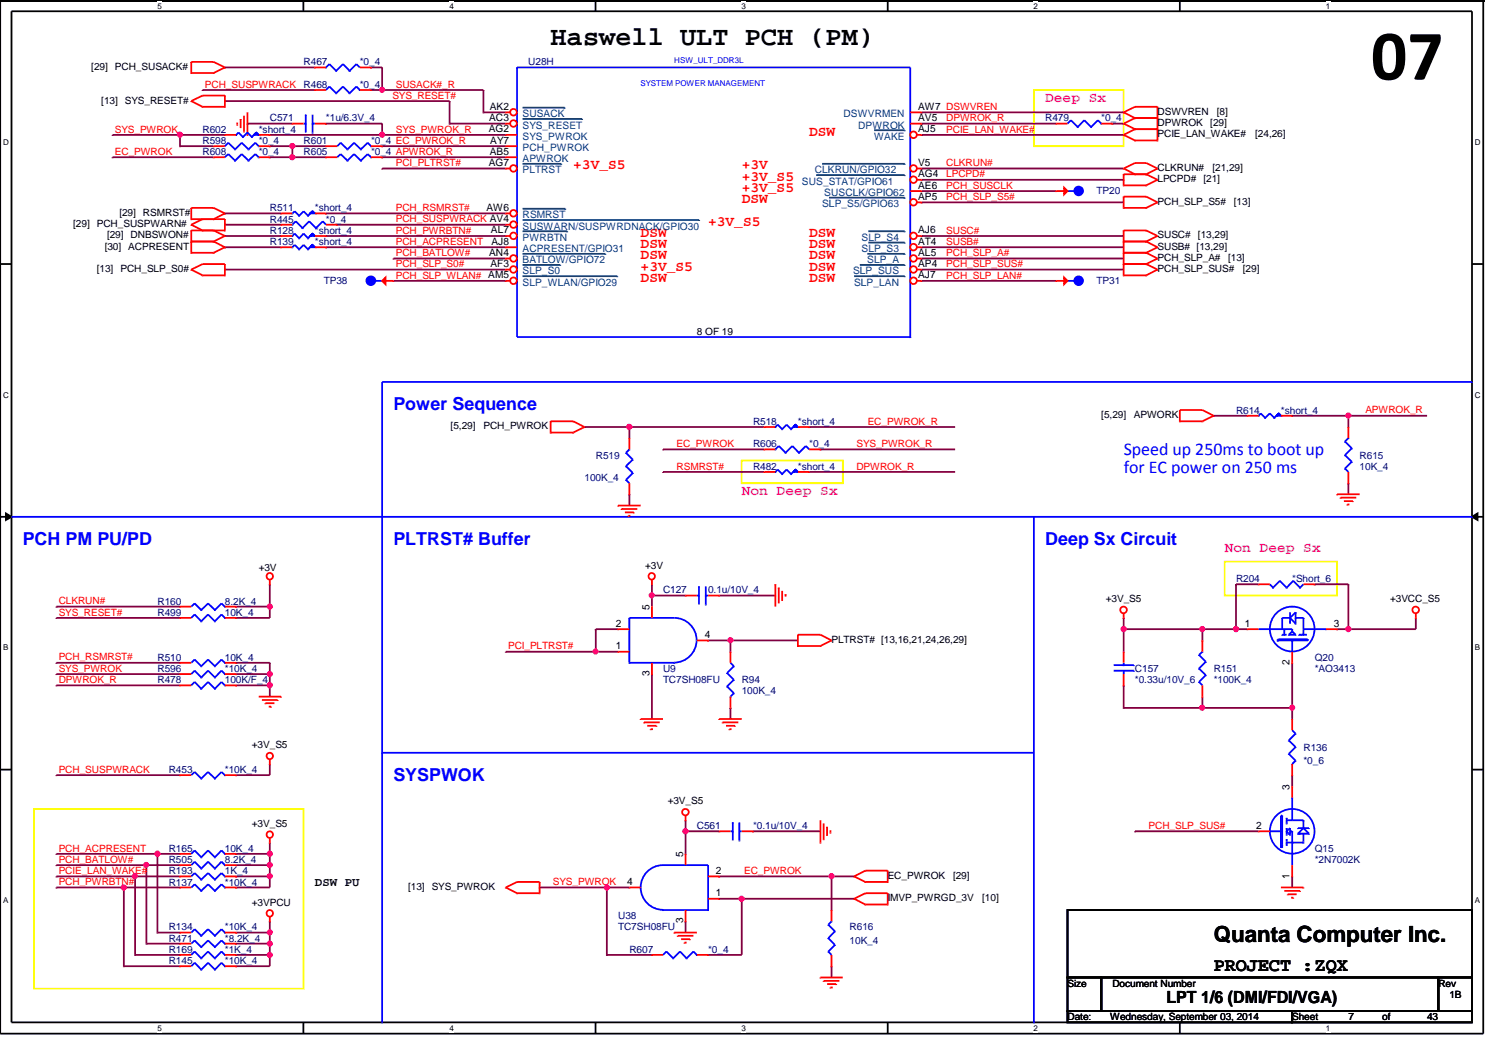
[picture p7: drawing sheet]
<svg xmlns="http://www.w3.org/2000/svg" width="297mm" height="210mm" viewBox="0 0 297 210" stroke-linecap="round" stroke-linejoin="round" font-family="sans-serif">
<defs><g id="words">
<text font-size="14.3" x="272.8" y="15.8">07</text>
<text font-size="5.3" x="109.6" y="9">Haswell ULT PCH (PM)</text>
<text font-size="4.4" x="241.5" y="187.4">Quanta Computer Inc.</text>
<text font-size="3.8" x="241.5" y="193.2">PROJECT :ZQX</text>
<g font-size="3.6" fill="#00f">
<text x="78.3" y="81.5">Power Sequence</text>
<text x="223.6" y="90.6">Speed up 250ms to boot up</text>
<text x="223.6" y="94.1">for EC power on 250 ms</text>
<text x="4.5" y="108.4">PCH PM PU/PD</text>
<text x="78.3" y="108.4">PLTRST# Buffer</text>
<text x="207.9" y="108.4">Deep Sx Circuit</text>
<text x="78.3" y="155.3">SYSPWOK</text>
</g>
<text font-size="3.3" x="232.1" y="199.6">LPT 1/6 (DMI/FDI/VGA)</text>
<g font-size="2.9" fill="#f0f">
<text x="207.9" y="20.3">Deep Sx</text>
<text x="147.6" y="98.6">Non Deep Sx</text>
<text x="243.7" y="109.7">Non Deep Sx</text>
</g>
<g font-size="2.9" fill="#f00">
<text x="161" y="27">DSW</text>
<text x="114" y="33.7">+3V_S5</text>
<text x="147.6" y="33.7">+3V</text>
<text x="147.6" y="35.9">+3V_S5</text>
<text x="147.6" y="38.2">+3V_S5</text>
<text x="147.6" y="40.4">DSW</text>
<text x="127.5" y="47.1">DSW</text>
<text x="140.9" y="44.9">+3V_S5</text>
<text x="161" y="47.1">DSW</text>
<text x="127.5" y="51.6">DSW</text>
<text x="127.5" y="49.4">DSW</text>
<text x="127.5" y="53.8">+3V_S5</text>
<text x="161" y="49.4">DSW</text>
<text x="161" y="51.6">DSW</text>
<text x="161" y="53.8">DSW</text>
<text x="127.5" y="56">DSW</text>
<text x="161" y="56">DSW</text>
</g>
<text font-size="2.5" x="62.7" y="176.4">DSW PU</text>
<g font-size="2">
<text x="18.2" y="13.9">[29] PCH_SUSACK#</text>
<text x="20.1" y="20.6">[13] SYS_RESET#</text>
<text x="97.4" y="21.8">AK2</text>
<text x="182.7" y="21.8">AW7 DSWVREN</text>
<text x="230.3" y="22.9">DSWVREN</text>
<text x="242.1" y="22.9">[8]</text>
<text x="97.2" y="26.3">AG2</text>
<text x="97.3" y="24.1">AC3</text>
<text x="97.5" y="28.6">AY7</text>
<text x="182.7" y="26.3">AJ5</text>
<text x="182.7" y="24.1">AV5</text>
<text x="230.3" y="27.3">PCIE_LAN_WAKE#</text>
<text x="230.3" y="25.1">DPWROK</text>
<text x="240.8" y="25.1">[29]</text>
<text x="249.7" y="27.3">[24,26]</text>
<text x="97.2" y="33">AG7</text>
<text x="97.4" y="30.8">AB5</text>
<text x="182.7" y="33">V5</text>
<text x="182.7" y="35.3">AG4</text>
<text x="230.3" y="34">CLKRUN#</text>
<text x="241.2" y="34">[21,29]</text>
<text x="96.8" y="42">AW6</text>
<text x="182.7" y="39.8">AP5</text>
<text x="182.7" y="37.5">AE6</text>
<text x="230.3" y="40.7">PCH_SLP_S5#</text>
<text x="230.3" y="36.2">LPCPD#</text>
<text x="239.4" y="36.2">[21]</text>
<text x="245.5" y="40.7">[13]</text>
<text x="14.6" y="45.2">[29] PCH_SUSPWARN#</text>
<text x="21.3" y="47.4">[29] DNBSWON#</text>
<text x="23.7" y="43">[29] RSMRST#</text>
<text x="97.7" y="46.4">AL7</text>
<text x="182.7" y="46.4">AJ6</text>
<text x="230.3" y="47.4">SUSC#</text>
<text x="238.3" y="47.4">[13,29]</text>
<text x="20.8" y="49.7">[30] ACPRESENT</text>
<text x="97.3" y="50.9">AN4</text>
<text x="97.6" y="53.1">AF3</text>
<text x="97.8" y="48.7">AJ8</text>
<text x="182.7" y="50.9">AL5</text>
<text x="182.7" y="53.1">AP4</text>
<text x="182.7" y="48.7">AT4</text>
<text x="230.3" y="49.7">SUSB# [13,29]</text>
<text x="230.3" y="51.9">PCH_SLP_A#</text>
<text x="244.3" y="51.9">[13]</text>
<text x="19.3" y="54.1">[13] PCH_SLP_S0#</text>
<text x="182.7" y="55.4">AJ7</text>
<text x="230.3" y="54.1">PCH_SLP_SUS#</text>
<text x="247.3" y="54.1">[29]</text>
<text x="138.6" y="66.6">8 OF 19</text>
<text x="219.1" y="83.2">[5,29]</text>
<text x="225.6" y="83.2">APWORK</text>
<text x="89.7" y="85.4">[5,29]</text>
<text x="96.2" y="85.4">PCH_PWROK</text>
<text x="51.5" y="113.6">+3V</text>
<text x="128.4" y="113.2">+3V</text>
<text x="220" y="119.8">+3V_S5</text>
<text x="276.6" y="119.8">+3VCC_S5</text>
<text x="122.5" y="124.7">2</text>
<text x="129.2" y="121.4" transform="rotate(-90 129.2 121.4)">5</text>
<text x="247.7" y="124.7">1</text>
<text x="265.4" y="124.7">3</text>
<text x="122.5" y="129.2">1</text>
<text x="140.2" y="126.9">4</text>
<text x="165.4" y="127.9">PLTRST# [13,16,21,24,26,29]</text>
<text x="129.2" y="134.5" transform="rotate(-90 129.2 134.5)">3</text>
<text x="256.6" y="132.3" transform="rotate(-90 256.6 132.3)">2</text>
<text x="50.1" y="148.9">+3V_S5</text>
<text x="132.8" y="160.1">+3V_S5</text>
<text x="256.6" y="157.1" transform="rotate(-90 256.6 157.1)">3</text>
<text x="50.1" y="164.5">+3V_S5</text>
<text x="249.9" y="164.9">2</text>
<text x="135.9" y="170.6" transform="rotate(-90 135.9 170.6)">5</text>
<text x="142.4" y="173.9">2</text>
<text x="81.2" y="177.1">[13] SYS_PWROK</text>
<text x="124.8" y="176.1">4</text>
<text x="142.4" y="178.3">1</text>
<text x="176.6" y="174.8">EC_PWROK</text>
<text x="176.6" y="179.3">IMVP_PWRGD_3V</text>
<text x="189.6" y="174.8">[29]</text>
<text x="195.4" y="179.3">[10]</text>
<text x="256.6" y="174.8" transform="rotate(-90 256.6 174.8)">1</text>
<text x="50.1" y="180.2">+3VPCU</text>
<text x="135.9" y="183.7" transform="rotate(-90 135.9 183.7)">3</text>
<text x="212.4" y="196.3">Size</text>
<text x="221.3" y="196.3">Document Number</text>
<text x="286.2" y="196.3">Rev</text>
<text x="212.4" y="203">Date:</text>
<text x="220.9" y="203">Wednesday, September 03, 2014</text>
<text x="257.1" y="203">Sheet</text>
<text x="268.3" y="203">7</text>
<text x="275" y="203">of</text>
<text x="283.9" y="203">43</text>
<text x="288.4" y="198.5">1B</text>
</g>
<g font-size="2" fill="#f00">
<text x="40.8" y="17.4">PCH_SUSPWRACK</text>
<text x="78.7" y="17.4">SUSACK#_R</text>
<text x="78.1" y="19.6">SYS_RESET#</text>
<text x="22.9" y="26.4">SYS_PWROK</text>
<text x="78.7" y="26.4">SYS_PWROK_R</text>
<text x="188.3" y="26.4">PCIE_LAN_WAKE#</text>
<text x="188.3" y="24.1">DPWROK_R</text>
<text x="22.9" y="30.8">EC_PWROK</text>
<text x="78.7" y="33.1">PCI_PLTRST#</text>
<text x="188.3" y="33.1">CLKRUN#</text>
<text x="188.3" y="35.3">LPCPD#</text>
<text x="78.7" y="42">PCH_RSMRST#</text>
<text x="188.3" y="37.5">PCH_SUSCLK</text>
<text x="188.3" y="39.8">PCH_SLP_S5#</text>
<text x="78.7" y="46.5">PCH_PWRBTN#</text>
<text x="78.7" y="44.2">PCH_SUSPWRACK AV4</text>
<text x="188.3" y="46.5">SUSC#</text>
<text x="78.7" y="48.7">PCH_ACPRESENT</text>
<text x="78.7" y="53.2">PCH_SLP_S0#</text>
<text x="78.7" y="51">PCH_BATLOW#</text>
<text x="188.3" y="48.7">SUSB#</text>
<text x="188.3" y="53.2">PCH_SLP_SUS#</text>
<text x="188.3" y="51">PCH_SLP_A#</text>
<text x="78.7" y="55.4">PCH_SLP_WLAN# AM5</text>
<text x="188.3" y="55.4">PCH_SLP_LAN#</text>
<text x="271.6" y="82.3">APWROK_R</text>
<text x="134.6" y="88.9">EC_PWROK</text>
<text x="170.4" y="88.9">SYS_PWROK_R</text>
<text x="172.6" y="84.5">EC_PWROK_R</text>
<text x="134.6" y="93.4">RSMRST#</text>
<text x="170.4" y="93.4">DPWROK_R</text>
<text x="11.7" y="120.2">CLKRUN#</text>
<text x="11.7" y="122.5">SYS_RESET#</text>
<text x="11.7" y="131.4">PCH_RSMRST#</text>
<text x="101.1" y="129.2">PCI_PLTRST#</text>
<text x="11.7" y="133.6">SYS_PWROK</text>
<text x="11.7" y="135.9">DPWROK_R</text>
<text x="11.7" y="153.8">PCH_SUSPWRACK</text>
<text x="228.5" y="164.9">PCH_SLP_SUS#</text>
<text x="11.7" y="169.4">PCH_ACPRESENT</text>
<text x="11.7" y="171.7">PCH_BATLOW#</text>
<text x="11.7" y="173.9">PCIE_LAN_WAKE#</text>
<text x="148" y="173.9">EC_PWROK</text>
<text x="11.7" y="176.1">PCH_PWRBTN#</text>
<text x="110" y="176.1">SYS_PWROK</text>
</g>
<g font-size="2" fill="#000080">
<text x="60.4" y="13">R467</text>
<text x="60.4" y="17.5">R468</text>
<text x="71.6" y="13">*0_4</text>
<text x="71.6" y="17.5">*0_4</text>
<text x="105.1" y="13">U28H</text>
<text x="40.3" y="28.7">R598</text>
<text x="40.3" y="26.4">R602</text>
<text x="51.5" y="28.7">*0_4</text>
<text x="51.5" y="26.4">*short_4</text>
<text x="53.7" y="24.2">C571</text>
<text x="60.4" y="28.7">R601</text>
<text x="64.9" y="24.2">*1u/6.3V_4</text>
<text x="73.8" y="28.7">*0_4 EC_PWROK_R</text>
<text x="207.9" y="24.2">R479</text>
<text x="219.1" y="24.2">*0_4</text>
<text x="40.3" y="30.9">R608</text>
<text x="51.5" y="30.9">*0_4</text>
<text x="60.4" y="30.9">R605</text>
<text x="73.8" y="30.9">*0_4 APWROK_R</text>
<text x="218.2" y="38.7">TP20</text>
<text x="53.7" y="46.5">R128</text>
<text x="53.7" y="44.3">R445</text>
<text x="53.7" y="42.1">R511</text>
<text x="62.7" y="46.5">*short_4</text>
<text x="62.7" y="42.1">*short_4</text>
<text x="64.9" y="44.3">*0_4</text>
<text x="53.7" y="48.8">R139</text>
<text x="62.7" y="48.8">*short_4</text>
<text x="64.4" y="56.6">TP38</text>
<text x="218.2" y="56.6">TP31</text>
<text x="245.9" y="82.3">R614</text>
<text x="254.8" y="82.3">*short_4</text>
<text x="149.8" y="84.5">R518</text>
<text x="149.8" y="89">R606</text>
<text x="158.7" y="84.5">*short_4</text>
<text x="161" y="89">*0_4</text>
<text x="116.3" y="95.7">100K_4</text>
<text x="118.5" y="91.2">R519</text>
<text x="149.8" y="93.5">R482</text>
<text x="158.7" y="93.5">*short_4</text>
<text x="270.5" y="91.2">R615</text>
<text x="270.5" y="93.5">10K_4</text>
<text x="131.9" y="118.1">C127</text>
<text x="140.9" y="118.1">0.1u/10V_4</text>
<text x="245.9" y="115.8">R204</text>
<text x="257.1" y="115.8">*Short_6</text>
<text x="31.3" y="122.5">R499</text>
<text x="31.3" y="120.3">R160</text>
<text x="44.7" y="122.5">10K_4</text>
<text x="44.7" y="120.3">8.2K_4</text>
<text x="31.3" y="131.5">R510</text>
<text x="44.7" y="131.5">10K_4</text>
<text x="261.6" y="131.5">Q20</text>
<text x="31.3" y="133.7">R596</text>
<text x="31.3" y="135.9">R478</text>
<text x="44.7" y="133.7">*10K_4</text>
<text x="44.7" y="135.9">100K/F_4</text>
<text x="131.9" y="133.7">U9</text>
<text x="131.9" y="135.9">TC7SH08FU</text>
<text x="147.6" y="135.9">R94</text>
<text x="225.8" y="133.7">C157</text>
<text x="225.8" y="135.9">*0.33u/10V_6</text>
<text x="241.5" y="133.7">R151</text>
<text x="241.5" y="135.9">*100K_4</text>
<text x="261.6" y="133.7">*AO3413</text>
<text x="147.6" y="138.2">100K_4</text>
<text x="259.3" y="149.4">R136</text>
<text x="33.6" y="153.8">R453</text>
<text x="44.7" y="153.8">*10K_4</text>
<text x="259.3" y="152">*0_6</text>
<text x="138.6" y="165">C561</text>
<text x="149.8" y="165">*0.1u/10V_4</text>
<text x="33.6" y="169.5">R165</text>
<text x="33.6" y="173.9">R193</text>
<text x="33.6" y="171.7">R505</text>
<text x="44.7" y="169.5">10K_4</text>
<text x="44.7" y="173.9">1K_4</text>
<text x="44.7" y="171.7">8.2K_4</text>
<text x="261.6" y="169.5">Q15</text>
<text x="261.6" y="171.7">*2N7002K</text>
<text x="33.6" y="176.2">R137</text>
<text x="44.7" y="176.2">*10K_4</text>
<text x="33.6" y="185.1">R134</text>
<text x="44.7" y="185.1">*10K_4</text>
<text x="123" y="182.9">U38</text>
<text x="123" y="185.1">TC7SH08FU</text>
<text x="169" y="185.1">R616</text>
<text x="33.6" y="189.6">R169</text>
<text x="33.6" y="187.4">R471</text>
<text x="33.6" y="191.8">R145</text>
<text x="44.7" y="189.6">*1K_4</text>
<text x="44.7" y="187.4">*8.2K_4</text>
<text x="44.7" y="191.8">*10K_4</text>
<text x="125.2" y="189.6">R607</text>
<text x="140.9" y="189.6">*0_4</text>
<text x="169" y="187.8">10K_4</text>
</g>
<g font-size="2" fill="#004080">
<text x="104" y="23.3">SUSACK</text>
<text x="167.8" y="23.3">DSWVRMEN</text>
<text x="104" y="25.6">SYS_RESET</text>
<text x="104" y="27.8">SYS_PWROK</text>
<text x="170.7" y="25.6">DPWROK</text>
<text x="173.9" y="27.8">WAKE</text>
<text x="104" y="30.1">PCH_PWROK</text>
<text x="104" y="34.5">PLTRST</text>
<text x="104" y="32.3">APWROK</text>
<text x="162.1" y="34.5">CLKRUN/GPIO32</text>
<text x="159.6" y="36.7">SUS_STAT/GPIO61</text>
<text x="163.6" y="41.2">SLP_S5/GPIO63</text>
<text x="164" y="39">SUSCLK/GPIO62</text>
<text x="104" y="47.9">PWRBTN</text>
<text x="104" y="45.7">SUSWARN/SUSPWRDNACK/GPIO30</text>
<text x="104" y="43.4">RSMRST</text>
<text x="171.4" y="47.9">SLP_S4</text>
<text x="104" y="50.2">ACPRESENT/GPIO31</text>
<text x="104" y="52.4">BATLOW/GPIO72</text>
<text x="171.4" y="50.2">SLP_S3</text>
<text x="172.5" y="52.4">SLP_A</text>
<text x="104" y="54.6">SLP_S0</text>
<text x="104" y="56.9">SLP_WLAN/GPIO29</text>
<text x="169.7" y="54.6">SLP_SUS</text>
<text x="169.9" y="56.9">SLP_LAN</text>
</g>
<g font-size="1.6">
<text x="31.3" y="1.7">5</text>
<text x="89.4" y="1.7">4</text>
<text x="147.5" y="1.7">3</text>
<text x="205.7" y="1.7">2</text>
<text x="263.8" y="1.7">1</text>
<text x=".6" y="28.8">D</text>
<text x="293.5" y="28.8">D</text>
<text x=".6" y="79.1">C</text>
<text x="293.5" y="79.1">C</text>
<text x=".6" y="129.4">B</text>
<text x="293.5" y="129.4">B</text>
<text x=".6" y="179.7">A</text>
<text x="293.5" y="179.7">A</text>
<text x="31.3" y="205.1">5</text>
<text x="89.4" y="205.1">4</text>
<text x="147.5" y="205.1">3</text>
<text x="205.7" y="205.1">2</text>
<text x="263.8" y="205.1">1</text>
</g>
<g font-size="1.6" fill="#00f">
<text x="127.5" y="17.1">SYSTEM POWER MANAGEMENT</text>
<text x="134.2" y="12.6">HSW_ULT_DDR3L</text>
</g>
</g></defs>
<path d="M0 0h295.1" fill="none" stroke="#000" stroke-width="1.8"/>
<path d="M0 0v205.7h295.1v-205.7M2.3 2.2h290.6v201.2h-290.6z" fill="none" stroke="#000" stroke-width=".35"/>
<g fill="#fff">
<path d="M31.3 .3h.9v1.7h-.9z"/>
<path d="M31.3 203.7h.9v1.7h-.9z"/>
</g>
<path d="M60.4 0v2.2M60.4 203.4v2.3" fill="none" stroke="#000" stroke-width=".35"/>
<g fill="#fff">
<path d="M89.4 .3h.9v1.7h-.9z"/>
<path d="M89.4 203.7h.9v1.7h-.9z"/>
</g>
<path d="M118.5 0v2.2M118.5 203.4v2.3" fill="none" stroke="#000" stroke-width=".35"/>
<g fill="#fff">
<path d="M147.5 .3h.9v1.7h-.9z"/>
<path d="M147.5 203.7h.9v1.7h-.9z"/>
</g>
<path d="M176.6 0v2.2M176.6 203.4v2.3" fill="none" stroke="#000" stroke-width=".35"/>
<g fill="#fff">
<path d="M205.7 .3h.8v1.7h-.8z"/>
<path d="M205.7 203.7h.8v1.7h-.8z"/>
</g>
<path d="M234.7 0v2.2M234.7 203.4v2.3" fill="none" stroke="#000" stroke-width=".35"/>
<g fill="#fff">
<path d="M263.8 .3h.9v1.7h-.9z"/>
<path d="M263.8 203.7h.9v1.7h-.9z"/>
<path d="M.6 27.4h1.2v1.8h-1.2z"/>
<path d="M293.5 27.4h1.1v1.8h-1.1z"/>
<path d="M.6 77.7h1.2v1.8h-1.2z"/>
<path d="M293.5 77.7h1.1v1.8h-1.1z"/>
</g>
<path d="M0 52.5h2.3M292.9 52.5h2.2" fill="none" stroke="#000" stroke-width=".35"/>
<g fill="#fff">
<path d="M.6 128h1.1v1.8h-1.1z"/>
<path d="M293.5 128h1v1.8h-1z"/>
</g>
<path d="M0 102.8h2.3M1.2 102.2l1.1 .6-1.1 .7zM292.9 102.8l1.1-.6v1.3zM292.9 102.8h2.2" fill="none" stroke="#000" stroke-width=".35"/>
<path d="M1.2 102.2l1.1 .6-1.1 .7zM292.9 102.8l1.1-.6v1.3z" fill="#000"/>
<g fill="#fff">
<path d="M.6 178.3h1.1v1.7h-1.1z"/>
<path d="M293.5 178.3h1v1.7h-1z"/>
</g>
<path d="M0 153.1h2.3M292.9 153.1h2.2" fill="none" stroke="#000" stroke-width=".35"/>
<path d="M292.9 76h-216.9v127.4M2.3 102.8h290.6M205.7 102.8v100.6M76 149.8h129.7" fill="none" stroke="#00f" stroke-width=".35"/>
<path d="M205.7 17.9h17.9v11.2h-17.9zM147.6 91.7h20.1v4.4h-20.1zM243.7 111.8h22.3v6.7h-22.3zM6.8 161h53.6v35.7h-53.6z" fill="none" stroke="#ff0" stroke-width=".35"/>
<path d="M53.7 116.2v4.5h-6.7M11.2 120.7h24.6M11.2 154.2h24.6M47 154.2h6.7M107.4 176.6h13.3v13.4h9M165.4 174.4h4.5" fill="none" stroke="#800040" stroke-width=".35"/>
<circle cx="120.7" cy="176.6" r=".43" fill="#f0f"/>
<circle cx="120.7" cy="176.6" r=".43" fill="none" stroke="#f0f" stroke-width=".35"/>
<path d="M147.6 178.8h22.3" fill="none" stroke="#800040" stroke-width=".35"/>
<circle cx="147.6" cy="178.8" r=".44" fill="#f0f"/>
<circle cx="147.6" cy="178.8" r=".44" fill="none" stroke="#f0f" stroke-width=".35"/>
<path d="M120.7 176.6h4.5M136.4 165.4h6.7M149.8 165.4h13.4" fill="none" stroke="#800040" stroke-width=".35"/>
<circle cx="136.4" cy="165.4" r=".44" fill="#f0f"/>
<circle cx="136.4" cy="165.4" r=".44" fill="none" stroke="#f0f" stroke-width=".35"/>
<path d="M245.9 125.2h2.3M257.1 131.9v8.9M281.7 122.9v2.3h-13.4M136.4 163.2v6.7M143.1 178.8h4.5v11.2h-6.7M136.4 183.3v2.2" fill="none" stroke="#800040" stroke-width=".35"/>
<circle cx="245.9" cy="125.2" r=".44" fill="#f0f"/>
<circle cx="245.9" cy="125.2" r=".44" fill="none" stroke="#f0f" stroke-width=".35"/>
<path d="M239.2 140.8h17.9v2.2" fill="none" stroke="#800040" stroke-width=".35"/>
<circle cx="257.1" cy="140.8" r=".43" fill="#f0f"/>
<circle cx="257.1" cy="140.8" r=".43" fill="none" stroke="#f0f" stroke-width=".35"/>
<path d="M223.6 136.4v4.4h15.6" fill="none" stroke="#800040" stroke-width=".35"/>
<circle cx="239.2" cy="140.8" r=".43" fill="#f0f"/>
<circle cx="239.2" cy="140.8" r=".43" fill="none" stroke="#f0f" stroke-width=".35"/>
<path d="M11.2 122.9h24.6M53.7 120.7v2.2h-6.7M223.6 122.9v2.3M257.1 154.2v2.3M225.8 165.4h24.6M257.1 174.4v2.2" fill="none" stroke="#800040" stroke-width=".35"/>
<circle cx="53.7" cy="120.7" r=".43" fill="#f0f"/>
<circle cx="53.7" cy="120.7" r=".43" fill="none" stroke="#f0f" stroke-width=".35"/>
<path d="M11.2 131.9h24.6M11.2 134.1h24.6M47 131.9h6.7v2.2h-6.7" fill="none" stroke="#800040" stroke-width=".35"/>
<circle cx="53.7" cy="134.1" r=".43" fill="#f0f"/>
<circle cx="53.7" cy="134.1" r=".43" fill="none" stroke="#f0f" stroke-width=".35"/>
<path d="M53.7 136.4v2.2" fill="none" stroke="#800040" stroke-width=".35"/>
<circle cx="53.7" cy="136.3" r=".44" fill="#f0f"/>
<circle cx="53.7" cy="136.3" r=".44" fill="none" stroke="#f0f" stroke-width=".35"/>
<path d="M143.1 118.5h11.2M11.2 136.4h24.6M53.7 134.1v2.3h-6.7M118.5 125.2v4.5h4.5M145.3 127.4h13.4" fill="none" stroke="#800040" stroke-width=".35"/>
<circle cx="118.5" cy="129.6" r=".43" fill="#f0f"/>
<circle cx="118.5" cy="129.6" r=".43" fill="none" stroke="#f0f" stroke-width=".35"/>
<path d="M129.7 118.5v2.2M118.5 125.2h4.5" fill="none" stroke="#800040" stroke-width=".35"/>
<circle cx="129.7" cy="118.4" r=".43" fill="#f0f"/>
<circle cx="129.7" cy="118.4" r=".43" fill="none" stroke="#f0f" stroke-width=".35"/>
<path d="M129.7 116.2v2.3h6.7M100.6 129.7h17.9M129.7 134.1v8.9M140.9 127.4h4.4v2.3M145.3 140.8v2.2" fill="none" stroke="#800040" stroke-width=".35"/>
<circle cx="145.3" cy="127.4" r=".43" fill="#f0f"/>
<circle cx="145.3" cy="127.4" r=".43" fill="none" stroke="#f0f" stroke-width=".35"/>
<path d="M29.1 172.1h6.7M31.3 169.9h4.5M47 169.9h6.7M53.7 167.6v4.5h-6.7" fill="none" stroke="#800040" stroke-width=".35"/>
<circle cx="53.7" cy="169.9" r=".44" fill="#f0f"/>
<circle cx="53.7" cy="169.9" r=".44" fill="none" stroke="#f0f" stroke-width=".35"/>
<path d="M31.3 169.9v15.6" fill="none" stroke="#800040" stroke-width=".35"/>
<circle cx="31.3" cy="169.9" r=".44" fill="#f0f"/>
<circle cx="31.3" cy="169.9" r=".44" fill="none" stroke="#f0f" stroke-width=".35"/>
<path d="M29.1 172.1v15.6h6.7M31.3 185.5h4.5" fill="none" stroke="#800040" stroke-width=".35"/>
<circle cx="29.1" cy="172.1" r=".43" fill="#f0f"/>
<circle cx="29.1" cy="172.1" r=".43" fill="none" stroke="#f0f" stroke-width=".35"/>
<path d="M11.2 172.1h17.9M11.2 169.9h20.1M47 185.5h6.7v2.2h-6.7" fill="none" stroke="#800040" stroke-width=".35"/>
<circle cx="53.7" cy="185.5" r=".43" fill="#f0f"/>
<circle cx="53.7" cy="185.5" r=".43" fill="none" stroke="#f0f" stroke-width=".35"/>
<path d="M53.7 152v2.2M24.6 176.6h11.2M26.9 174.4h8.9M47 174.4h6.7M53.7 172.1v4.5h-6.7" fill="none" stroke="#800040" stroke-width=".35"/>
<circle cx="53.7" cy="174.3" r=".43" fill="#f0f"/>
<circle cx="53.7" cy="174.3" r=".43" fill="none" stroke="#f0f" stroke-width=".35"/>
<circle cx="53.7" cy="172.1" r=".43" fill="#f0f"/>
<circle cx="53.7" cy="172.1" r=".43" fill="none" stroke="#f0f" stroke-width=".35"/>
<path d="M26.9 174.4v15.6M53.7 183.3v2.2" fill="none" stroke="#800040" stroke-width=".35"/>
<circle cx="26.8" cy="174.3" r=".43" fill="#f0f"/>
<circle cx="26.8" cy="174.3" r=".43" fill="none" stroke="#f0f" stroke-width=".35"/>
<path d="M11.2 174.4h15.7M24.6 176.6v15.6h11.2M26.9 190h8.9" fill="none" stroke="#800040" stroke-width=".35"/>
<circle cx="24.6" cy="176.6" r=".44" fill="#f0f"/>
<circle cx="24.6" cy="176.6" r=".44" fill="none" stroke="#f0f" stroke-width=".35"/>
<path d="M11.2 176.6h13.4M53.7 187.7v2.3h-6.7" fill="none" stroke="#800040" stroke-width=".35"/>
<circle cx="53.7" cy="190" r=".43" fill="#f0f"/>
<circle cx="53.7" cy="190" r=".43" fill="none" stroke="#f0f" stroke-width=".35"/>
<circle cx="53.7" cy="187.7" r=".43" fill="#f0f"/>
<circle cx="53.7" cy="187.7" r=".43" fill="none" stroke="#f0f" stroke-width=".35"/>
<path d="M261.6 116.2h6.7v9h-2.3M53.7 190v2.2h-6.7" fill="none" stroke="#800040" stroke-width=".35"/>
<circle cx="268.2" cy="125.2" r=".44" fill="#f0f"/>
<circle cx="268.2" cy="125.2" r=".44" fill="none" stroke="#f0f" stroke-width=".35"/>
<path d="M268.3 96.1v2.2M268.3 82.7h15.6M245.9 116.2h4.5M143.1 174.4h22.3v6.7M165.4 192.2v2.3" fill="none" stroke="#800040" stroke-width=".35"/>
<circle cx="165.4" cy="174.3" r=".43" fill="#f0f"/>
<circle cx="165.4" cy="174.3" r=".43" fill="none" stroke="#f0f" stroke-width=".35"/>
<path d="M241.5 82.7h6.7M257.1 82.7h11.2v2.3" fill="none" stroke="#800040" stroke-width=".35"/>
<circle cx="268.3" cy="82.7" r=".43" fill="#f0f"/>
<circle cx="268.3" cy="82.7" r=".43" fill="none" stroke="#f0f" stroke-width=".35"/>
<path d="M223.6 125.2v4.5M239.2 125.2h6.7" fill="none" stroke="#800040" stroke-width=".35"/>
<circle cx="239.2" cy="125.2" r=".44" fill="#f0f"/>
<circle cx="239.2" cy="125.2" r=".44" fill="none" stroke="#f0f" stroke-width=".35"/>
<g fill="none" stroke="#800040" stroke-width=".35">
<path d="M40.3 17.9h22.3M76 17.9h20.2v4.5h4.4M44.7 20.1h44.7v4.5h11.2M58.2 29.1h6.7M76 33.5h24.6M76 24.6v2.2M183.3 33.5h40.3M183.3 22.4h40.3M183.3 38h26.8M183.3 26.8h40.3M44.7 46.9h11.2M44.7 53.6h55.9"/>
<path d="M44.7 42.5h11.2M64.9 49.2h35.7M64.9 46.9h35.7M78.3 51.4h22.3M183.3 49.2h40.3M183.3 46.9h40.3M183.3 55.9h26.8M183.3 40.3h40.3M116.3 85h8.9M131.9 89.4h20.2M131.9 93.9h20.2M161 85h29"/>
<path d="M161 93.9h29M163.2 89.4h26.8"/>
</g>
<circle cx="58.1" cy="29" r=".44" fill="#f0f"/>
<circle cx="58.1" cy="29" r=".44" fill="none" stroke="#f0f" stroke-width=".35"/>
<path d="M58.2 31.3h6.7" fill="none" stroke="#800040" stroke-width=".35"/>
<circle cx="58.1" cy="31.3" r=".44" fill="#f0f"/>
<circle cx="58.1" cy="31.3" r=".44" fill="none" stroke="#f0f" stroke-width=".35"/>
<path d="M35.8 26.8h8.9M76 26.8h24.6M76 31.3h24.6" fill="none" stroke="#800040" stroke-width=".35"/>
<circle cx="35.8" cy="26.8" r=".44" fill="#f0f"/>
<circle cx="35.8" cy="26.8" r=".44" fill="none" stroke="#f0f" stroke-width=".35"/>
<path d="M22.4 26.8h13.4v2.3h6.7M49.2 24.6h9M53.7 29.1h4.5v2.2h-4.5M53.7 26.8h22.3M64.9 24.6h11.1M76 29.1h24.6M183.3 24.6h26.8M221.3 24.6h2.3M44.7 49.2h11.2M64.9 42.5h35.7M67.1 44.7h33.5M78.3 55.9h22.3" fill="none" stroke="#800040" stroke-width=".35"/>
<circle cx="76" cy="26.8" r=".43" fill="#f0f"/>
<circle cx="76" cy="26.8" r=".43" fill="none" stroke="#f0f" stroke-width=".35"/>
<path d="M73.8 13.4h2.2v4.5h-2.2M44.7 44.7h11.2" fill="none" stroke="#800040" stroke-width=".35"/>
<circle cx="76" cy="17.9" r=".43" fill="#f0f"/>
<circle cx="76" cy="17.9" r=".43" fill="none" stroke="#f0f" stroke-width=".35"/>
<path d="M44.7 13.4h17.9M22.4 31.3h20.1M183.3 53.6h40.3M183.3 51.4h40.3M125.2 98.3v2.3M152.1 85h-26.9v2.2" fill="none" stroke="#800040" stroke-width=".35"/>
<circle cx="125.2" cy="84.9" r=".44" fill="#f0f"/>
<circle cx="125.2" cy="84.9" r=".44" fill="none" stroke="#f0f" stroke-width=".35"/>
<path d="M183.3 35.8h40.3M245.9 116.2v9M223.6 125.2h15.6v2.2M239.2 138.6v2.2" fill="none" stroke="#800040" stroke-width=".35"/>
<circle cx="223.5" cy="125.2" r=".44" fill="#f0f"/>
<circle cx="223.5" cy="125.2" r=".44" fill="none" stroke="#f0f" stroke-width=".35"/>
<g fill="none" stroke="#f00" stroke-width=".35">
<path d="M38.1 12.3h4.4l2.2 1.1-2.2 1.1h-4.4zM38.1 20.1l2.2-1.1h4.4v2.3h-4.4zM47.2 24.4v.4M47.9 23.7v1.8M48.6 23v3.2M49.2 22.4v4.4M223.6 34.7h4.4l2.3 1.1-2.3 1.1h-4.4zM223.6 39.1h4.4l2.3 1.2-2.3 1.1h-4.4zM225.8 23.5l-2.2-1.1 2.2-1.1h4.5v6.6h-4.5l-2.2-1.1 2.2-1.1M225.8 23.5h4.5M225.8 25.7h4.5M225.8 34.7l-2.2-1.2 2.2-1.1h2.2l2.3 1.1-2.3 1.2"/>
<path d="M225.8 23.5l-2.2 1.1 2.2 1.1M38.1 48h4.4M38.1 53.6l2.2-1.1h4.4v2.3h-4.4zM40.3 43.6l-2.2 1.1 2.2 1.1M42.5 43.6l2.2-1.1-2.2-1.1h-4.4v2.2h6.6v2.2h-6.6v4.5h4.4l2.2-1.1-2.2-1.2M42.5 45.8l2.2 1.1-2.2 1.1M223.6 48h4.4M223.6 50.3h4.4M223.6 52.5h4.4M228 48l2.3-1.1-2.3-1.1h-4.4v9h4.4l2.3-1.2-2.3-1.1M228 48l2.3 1.2-2.3 1.1M228 50.3l2.3 1.1-2.3 1.1"/>
<path d="M109.6 83.8h4.4l2.3 1.2-2.3 1.1h-4.4zM234.7 81.6h4.5l2.3 1.1-2.3 1.1h-4.5zM266 98.3h4.5M266.7 99h3.1M267.4 99.7h1.8M53.7 115.4v.8M123 100.6h4.5M123.7 101.3h3.1M124.3 101.9h1.8M125 102.6h.4M129.7 115.4v.8M154.3 116.2v4.5"/>
<path d="M154.9 116.9v3.2M155.6 117.6v1.8M156.3 118.2v.5M268.1 100.4h.4M51.5 138.6h4.4M52.1 139.3h3.1M52.8 139.9h1.8M158.7 126.3h4.5l2.2 1.1-2.2 1.1h-4.5zM223.6 122v.9M281.7 122v.9M53.5 140.6h.4M53.7 151.1v.9"/>
<path d="M127.5 143h4.4M128.1 143.7h3.2M128.8 144.4h1.8M129.5 145.1h.4M143.1 143h4.5M143.8 143.7h3.1M144.4 144.4h1.8M145.1 145.1h.4M53.7 166.8v.8M100.6 176.6l2.3-1.1h4.5v2.2h-4.5zM136.4 162.3v.9M163.2 163.2v4.4"/>
<path d="M163.9 163.8v3.2M164.5 164.5v1.8M165.2 165.2v.5M169.9 174.4l2.3-1.2h4.4v2.3h-4.4zM169.9 178.8l2.3-1.1h4.4v2.3h-4.4zM254.8 176.6h4.5M255.5 177.2h3.2M256.2 177.9h1.8M256.9 178.6h.4M53.7 182.4v.9M134.2 185.5h4.4M134.8 186.2h3.2"/>
<path d="M135.5 186.9h1.8M136.2 187.5h.4M163.2 194.5h4.5M163.9 195.2h3.1M164.5 195.8h1.9M165.2 196.5h.5"/>
<circle cx="53.7" cy="114.7" r=".65"/>
<circle cx="129.7" cy="114.7" r=".65"/>
<circle cx="223.5" cy="121.3" r=".66"/>
<circle cx="281.7" cy="121.3" r=".66"/>
<circle cx="53.7" cy="150.4" r=".64"/>
<circle cx="53.7" cy="166" r=".65"/>
<circle cx="136.4" cy="161.6" r=".66"/>
<circle cx="53.7" cy="181.7" r=".65"/>
</g>
<path d="M212.4 181.1h80.5v13.4h-80.5zM212.4 194.5h6.7v6.7h-6.7zM219.1 194.5h67.1v6.7h-67.1zM286.2 194.5h6.7v6.7h-6.7zM212.4 201.2h44.7v2.2h-44.7zM257.1 201.2h35.8v2.2h-35.8z" fill="none" stroke="#000" stroke-width=".35"/>
<path d="M154.3 85l.4-.5 .9 .9 .9-.9 .9 .9 .9-.9 .4 .5" fill="none" stroke="#00f" stroke-width=".35"/>
<path d="M158.3 84.5l.4 .5h-.8z" fill-rule="evenodd" fill="#00f"/>
<path d="M58.2 46.9l.4-.4 .9 .9 .9-.9 .9 .9 .9-.9 .4 .4M158.3 84.5l.4 .5h-.8zM38.1 122.9l.6-.6 1.3 1.3 1.4-1.3 1.4 1.3 1.3-1.3 .6 .6M134.2 131.8a4.5 4.5 0 0 0 4.4-4.4 4.4 4.4 0 0 0-4.4-4.5h-9v9h9M239.2 129.7l-.7 .6 1.4 1.4-1.4 1.3 1.4 1.3-1.4 1.4 .7 .7M165.4 183.3l-.6 .7 1.3 1.3-1.3 1.3 1.3 1.4-1.3 1.3 .6 .7" fill="none" stroke="#00f" stroke-width=".35"/>
<g fill="none" stroke="#f00" stroke-width=".35">
<path d="M152.1 85h2.2M158.7 85h2.3M35.8 122.9h2.3M44.7 122.9h2.3M123 125.2h2.2M123 129.7h2.2M129.7 120.7v2.2M129.7 131.9v2.2M138.6 127.4h2.3M239.2 127.4v2.3M239.2 136.4v2.2M165.4 181.1v2.2"/>
<path d="M165.4 190v2.2"/>
</g>
<path d="M61.7 46.9l.5-.4 .4 .4h-.9l.5-.4z" fill-rule="evenodd" fill="#00f"/>
<g fill="none" stroke="#00f" stroke-width=".35">
<path d="M44.7 29.1l.7-.7 1.4 1.3 1.3-1.3 1.3 1.3 1.4-1.3 .7 .7M61.7 46.9l.5-.4 .4 .4h-.9l.5-.4zM154.3 89.4l.6-.7 1.4 1.4 1.3-1.4 1.4 1.4 1.3-1.4 .7 .7M154.3 93.9l.4-.5 .9 .9 .9-.9 .9 .9 .9-.9 .4 .5M268.3 87.2l-.7 .6 1.3 1.4-1.3 1.4 1.3 1.3-1.3 1.3 .7 .7M38.1 120.7l.6-.6 1.3 1.3 1.4-1.3 1.4 1.3 1.3-1.3 .6 .6M38.1 154.2l.6-.6 1.3 1.3 1.4-1.3 1.4 1.3 1.3-1.3 .6 .6M257.1 158.7v4.5M38.1 169.9l.6-.7 1.3 1.4 1.4-1.4 1.4 1.4 1.3-1.4 .6 .7M252.6 165.4h2.2M254.8 162.3h.3v6.2h-.3zM256 163.2h3.3v1.6"/>
<path d="M256 165.4l.7-.6v1.3zM256 162.7v1.1M256 164.8v1.3M256 167v1.1M256.7 165.4h.4v6.7M258.2 164.8h2.2M259.3 165.9v1.7h-3.3M259.3 164.8l1.1 1.1h-2.2z"/>
<circle cx="257.1" cy="165.4" r="4.4"/>
</g>
<g fill="none" stroke="#f00" stroke-width=".35">
<path d="M42.5 29.1h2.2M51.5 29.1h2.2M55.9 46.9h2.3M62.6 46.9h2.3M152.1 89.4h2.2M161 89.4h2.2M268.3 85v2.2M268.3 93.9v2.2M35.8 120.7h2.3M44.7 120.7h2.3M35.8 154.2h2.3M44.7 154.2h2.3"/>
<path d="M257.1 156.5v2.2M35.8 169.9h2.3M44.7 169.9h2.3M250.4 165.4h2.2M257.1 172.1v2.3"/>
</g>
<path d="M158.3 93.4l.4 .5h-.8z" fill-rule="evenodd" fill="#00f"/>
<path d="M212.4 24.6l.7-.7 1.3 1.4 1.3-1.4 1.4 1.4 1.3-1.4 .7 .7M158.3 93.4l.4 .5h-.8z" fill="none" stroke="#00f" stroke-width=".35"/>
<path d="M210.1 24.6h2.3M219.1 24.6h2.2M152.1 93.9h2.2M158.7 93.9h2.3" fill="none" stroke="#f00" stroke-width=".35"/>
<circle cx="73.8" cy="55.9" r=".88" fill="#00f"/>
<g fill="none" stroke="#00f" stroke-width=".35">
<path d="M74.7 55.9h1.3"/>
<circle cx="73.8" cy="55.9" r=".88"/>
</g>
<path d="M76 55.9l.7-.7v1.4z" fill="#f00"/>
<path d="M64.9 31.3h2.2M73.8 31.3h2.2M76 55.9l.7-.7v1.4zM76 55.9h2.3M35.8 185.5h2.3M35.8 190h2.3M44.7 185.5h2.3M44.7 190h2.3" fill="none" stroke="#f00" stroke-width=".35"/>
<path d="M47 26.8l.5-.4 .8 .9 .9-.9 .9 .9 .9-.9 .5 .4M67.1 31.3l.7-.7 1.3 1.4 1.3-1.4 1.4 1.4 1.3-1.4 .7 .7M38.1 185.5l.6-.6 1.3 1.3 1.4-1.3 1.4 1.3 1.3-1.3 .6 .6M38.1 190l.6-.7 1.3 1.4 1.4-1.4 1.4 1.4 1.3-1.4 .6 .7" fill="none" stroke="#00f" stroke-width=".35"/>
<path d="M51 26.4l.5 .4h-1z" fill-rule="evenodd" fill="#00f"/>
<path d="M102.9 13.4h78.2v53.7h-78.2zM51 26.4l.5 .4h-1zM67.1 29.1l.7-.7 1.3 1.3 1.3-1.3 1.4 1.3 1.3-1.3 .7 .7M38.1 131.9l.6-.7 1.3 1.3 1.4-1.3 1.4 1.3 1.3-1.3 .6 .7M257.1 145.3l.7 .7-1.4 1.3 1.4 1.3-1.4 1.4 1.4 1.3-.7 .7M38.1 174.4l.6-.7 1.3 1.3 1.4-1.3 1.4 1.3 1.3-1.3 .6 .7M38.1 187.7l.6-.6 1.3 1.3 1.4-1.3 1.4 1.3 1.3-1.3 .6 .6M38.1 192.2l.6-.6 1.3 1.3 1.4-1.3 1.4 1.3 1.3-1.3 .6 .6" fill="none" stroke="#00f" stroke-width=".35"/>
<g fill="none" stroke="#f00" stroke-width=".35">
<path d="M44.7 26.8h2.3M51.5 26.8h2.2M64.9 29.1h2.2M73.8 29.1h2.2M35.8 131.9h2.3M44.7 131.9h2.3M257.1 143v2.3M257.1 152v2.2M35.8 174.4h2.3M44.7 174.4h2.3M35.8 187.7h2.3M35.8 192.2h2.3"/>
<path d="M44.7 187.7h2.3M44.7 192.2h2.3"/>
</g>
<circle cx="181.7" cy="51.4" r=".66" fill="#fff"/>
<g fill="none" stroke="#f00" stroke-width=".35">
<path d="M182.5 51.4h.8"/>
<circle cx="181.7" cy="51.4" r=".66"/>
</g>
<path d="M172.5 50.5h7.5" fill="none" stroke="#004080" stroke-width=".35"/>
<circle cx="181.7" cy="53.6" r=".66" fill="#fff"/>
<g fill="none" stroke="#f00" stroke-width=".35">
<path d="M182.5 53.6h.8"/>
<circle cx="181.7" cy="53.6" r=".66"/>
</g>
<path d="M171.1 52.7h8.9" fill="none" stroke="#004080" stroke-width=".35"/>
<circle cx="181.7" cy="55.9" r=".66" fill="#fff"/>
<g fill="none" stroke="#f00" stroke-width=".35">
<path d="M182.5 55.9h.8"/>
<circle cx="181.7" cy="55.9" r=".66"/>
</g>
<path d="M169.9 54.9h10.1" fill="none" stroke="#004080" stroke-width=".35"/>
<circle cx="181.7" cy="49.2" r=".66" fill="#fff"/>
<g fill="none" stroke="#f00" stroke-width=".35">
<path d="M182.5 49.2h.8"/>
<circle cx="181.7" cy="49.2" r=".66"/>
</g>
<path d="M172.8 48.3h7.2" fill="none" stroke="#004080" stroke-width=".35"/>
<circle cx="181.7" cy="40.2" r=".66" fill="#fff"/>
<g fill="none" stroke="#f00" stroke-width=".35">
<path d="M182.5 40.3h.8"/>
<circle cx="181.7" cy="40.2" r=".66"/>
</g>
<path d="M164.9 39.3h15.1" fill="none" stroke="#004080" stroke-width=".35"/>
<circle cx="181.7" cy="46.9" r=".66" fill="#fff"/>
<g fill="none" stroke="#f00" stroke-width=".35">
<path d="M181.1 38h2.2M182.5 46.9h.8"/>
<circle cx="181.7" cy="46.9" r=".66"/>
</g>
<path d="M172.8 46h7.2" fill="none" stroke="#004080" stroke-width=".35"/>
<circle cx="181.7" cy="33.5" r=".66" fill="#fff"/>
<g fill="none" stroke="#f00" stroke-width=".35">
<path d="M182.5 33.5h.8"/>
<circle cx="181.7" cy="33.5" r=".66"/>
</g>
<path d="M163.6 32.6h16.4" fill="none" stroke="#004080" stroke-width=".35"/>
<circle cx="181.7" cy="35.7" r=".66" fill="#fff"/>
<g fill="none" stroke="#f00" stroke-width=".35">
<path d="M182.5 35.8h.8"/>
<circle cx="181.7" cy="35.7" r=".66"/>
</g>
<path d="M162.4 34.8h17.6" fill="none" stroke="#004080" stroke-width=".35"/>
<circle cx="181.7" cy="26.8" r=".66" fill="#fff"/>
<g fill="none" stroke="#f00" stroke-width=".35">
<path d="M181.1 22.4h2.2M181.1 24.6h2.2M182.5 26.8h.8"/>
<circle cx="181.7" cy="26.8" r=".66"/>
</g>
<path d="M173.9 25.9h6.1" fill="none" stroke="#004080" stroke-width=".35"/>
<circle cx="102.2" cy="55.9" r=".66" fill="#fff"/>
<g fill="none" stroke="#f00" stroke-width=".35">
<path d="M100.6 55.9h.9"/>
<circle cx="102.2" cy="55.9" r=".66"/>
</g>
<path d="M104 54.9h18.8" fill="none" stroke="#004080" stroke-width=".35"/>
<circle cx="102.2" cy="53.6" r=".66" fill="#fff"/>
<g fill="none" stroke="#f00" stroke-width=".35">
<path d="M100.6 53.6h.9"/>
<circle cx="102.2" cy="53.6" r=".66"/>
</g>
<path d="M104 52.7h7.5" fill="none" stroke="#004080" stroke-width=".35"/>
<circle cx="102.2" cy="44.7" r=".66" fill="#fff"/>
<g fill="none" stroke="#f00" stroke-width=".35">
<path d="M100.6 44.7h.9"/>
<circle cx="102.2" cy="44.7" r=".66"/>
</g>
<path d="M104 43.8h35.1" fill="none" stroke="#004080" stroke-width=".35"/>
<circle cx="102.2" cy="46.9" r=".66" fill="#fff"/>
<g fill="none" stroke="#f00" stroke-width=".35">
<path d="M100.6 46.9h.9"/>
<circle cx="102.2" cy="46.9" r=".66"/>
</g>
<path d="M104 46h8.9" fill="none" stroke="#004080" stroke-width=".35"/>
<circle cx="102.2" cy="51.4" r=".66" fill="#fff"/>
<g fill="none" stroke="#f00" stroke-width=".35">
<path d="M100.6 51.4h.9M100.6 49.2h2.3"/>
<circle cx="102.2" cy="51.4" r=".66"/>
</g>
<path d="M104 50.5h16.4" fill="none" stroke="#004080" stroke-width=".35"/>
<circle cx="102.2" cy="42.4" r=".66" fill="#fff"/>
<g fill="none" stroke="#f00" stroke-width=".35">
<path d="M100.6 29.1h2.3M100.6 42.5h.9"/>
<circle cx="102.2" cy="42.4" r=".66"/>
</g>
<path d="M104 41.5h8.5" fill="none" stroke="#004080" stroke-width=".35"/>
<circle cx="102.2" cy="22.3" r=".66" fill="#fff"/>
<g fill="none" stroke="#f00" stroke-width=".35">
<path d="M100.6 22.4h.9"/>
<circle cx="102.2" cy="22.3" r=".66"/>
</g>
<path d="M104 21.4h8.3" fill="none" stroke="#004080" stroke-width=".35"/>
<circle cx="102.2" cy="33.5" r=".66" fill="#fff"/>
<g fill="none" stroke="#f00" stroke-width=".35">
<path d="M100.6 33.5h.9M100.6 31.3h2.3M100.6 26.8h2.3"/>
<circle cx="102.2" cy="33.5" r=".66"/>
</g>
<path d="M104 32.6h7.7" fill="none" stroke="#004080" stroke-width=".35"/>
<circle cx="102.2" cy="24.6" r=".66" fill="#fff"/>
<g fill="none" stroke="#f00" stroke-width=".35">
<path d="M100.6 24.6h.9M136.4 118.5h2.2M140.9 118.5h2.2M35.8 134.1h2.3M44.7 134.1h2.3M35.8 172.1h2.3M44.7 172.1h2.3M125.2 176.6h2.3M136.4 169.9v2.2M140.9 174.4h2.2M140.9 178.8h2.2M136.4 181.1v2.2"/>
<circle cx="102.2" cy="24.6" r=".66"/>
</g>
<path d="M104 23.7h11.8" fill="none" stroke="#004080" stroke-width=".35"/>
<path d="M250.4 82.7l.4-.4 .9 .8 .9-.8 .9 .8 .9-.8 .4 .4M138.6 118.5h.5M139.1 116.7v3.6M140.4 118.5h.5M140.4 116.7v3.6M38.1 134.1l.6-.7 1.3 1.4 1.4-1.4 1.4 1.4 1.3-1.4 .6 .7M38.1 172.1l.6-.7 1.3 1.4 1.4-1.4 1.4 1.4 1.3-1.4 .6 .7M131.9 181a4.4 4.4 0 0 1-4.4-4.4 4.4 4.4 0 0 1 4.4-4.5h9v9h-9" fill="none" stroke="#00f" stroke-width=".35"/>
<path d="M254 82.7l.4-.4 .4 .4h-.8l.4-.4z" fill-rule="evenodd" fill="#00f"/>
<path d="M58.2 49.2l.4-.5 .9 .9 .9-.9 .9 .9 .9-.9 .4 .5M254 82.7l.4-.4 .4 .4h-.8l.4-.4z" fill="none" stroke="#00f" stroke-width=".35"/>
<path d="M248.2 82.7h2.2M254.8 82.7h2.3" fill="none" stroke="#f00" stroke-width=".35"/>
<path d="M61.7 49.2l.5-.5 .4 .5h-.9l.5-.5z" fill-rule="evenodd" fill="#00f"/>
<path d="M64.9 13.4l.6-.7 1.4 1.4 1.3-1.4 1.4 1.4 1.3-1.4 .7 .7M44.7 31.3l.7-.7 1.4 1.4 1.3-1.4 1.3 1.4 1.4-1.4 .7 .7M58.2 44.7l.6-.7 1.4 1.4 1.3-1.4 1.4 1.4 1.3-1.4 .7 .7M61.7 49.2l.5-.5 .4 .5h-.9l.5-.5zM38.1 136.4l.6-.7 1.3 1.3 1.4-1.3 1.4 1.3 1.3-1.3 .6 .7M145.3 131.9l.7 .6-1.4 1.4 1.4 1.4-1.4 1.3 1.4 1.3-.7 .7M221.6 133.4h4M221.6 132.3h4M223.6 131.9v.4M223.6 133.4v.7M131.9 190l.7-.7 1.3 1.4 1.4-1.4 1.3 1.4 1.4-1.4 .6 .7" fill="none" stroke="#00f" stroke-width=".35"/>
<g fill="none" stroke="#f00" stroke-width=".35">
<path d="M62.6 13.4h2.3M71.6 13.4h2.2M42.5 31.3h2.2M51.5 31.3h2.2M55.9 49.2h2.3M55.9 44.7h2.3M62.6 49.2h2.3M64.9 44.7h2.2M35.8 136.4h2.3M44.7 136.4h2.3M145.3 129.7v2.2M145.3 138.6v2.2"/>
<path d="M223.6 129.7v2.2M223.6 134.1v2.3M129.7 190h2.2M138.6 190h2.3"/>
</g>
<circle cx="214.6" cy="38" r=".87" fill="#00f"/>
<g fill="none" stroke="#00f" stroke-width=".35">
<path d="M212.4 38h1.3"/>
<circle cx="214.6" cy="38" r=".87"/>
</g>
<path d="M211.7 37.3l.7 .7-.7 .7z" fill="#f00"/>
<g fill="none" stroke="#f00" stroke-width=".35">
<path d="M58.2 24.6h2.2M62.6 24.6h2.3M210.1 38h2.3M211.7 37.3l.7 .7-.7 .7zM125.2 87.2v2.2M125.2 96.1v2.2M250.4 116.2h2.2M259.3 116.2h2.3M248.2 125.2h2.2M257.1 129.7v2.2M263.8 125.2h2.2M35.8 176.6h2.3"/>
<path d="M44.7 176.6h2.3"/>
</g>
<g fill="none" stroke="#00f" stroke-width=".35">
<path d="M60.4 24.6h.4M60.8 22.8v3.6M62.2 24.6h.4M62.2 22.8v3.6M125.2 89.4l-.7 .7 1.4 1.3-1.4 1.4 1.4 1.3-1.4 1.4 .7 .6M252.6 116.2l.7 .7 1.3-1.3 1.4 1.3 1.3-1.3 1.4 1.3 .6-.7M250.4 125.2h6.7v.4M254.2 127.2h6v.2h-6zM255.1 126.3h.9M255.5 125.2v1.1M256.4 126.3l.7-.7 .7 .7zM256.7 122.9h-1.6v2.3"/>
<path d="M256.7 121.8v2.3M257.1 127.4v2.3M257.8 122.9h1.5v3.4M257.8 121.8v2.3l-1.1-1.2zM258.4 126.3h1.6M259.3 125.2h4.5M38.1 176.6l.6-.7 1.3 1.3 1.4-1.3 1.4 1.3 1.3-1.3 .6 .7"/>
<circle cx="257.1" cy="125.2" r="4.5"/>
</g>
<circle cx="214.6" cy="55.9" r=".87" fill="#00f"/>
<g fill="none" stroke="#00f" stroke-width=".35">
<path d="M212.4 55.9h1.3"/>
<circle cx="214.6" cy="55.9" r=".87"/>
</g>
<path d="M211.7 55.2l.7 .7-.7 .7z" fill="#f00"/>
<path d="M210.1 55.9h2.3M211.7 55.2l.7 .7-.7 .7z" fill="none" stroke="#f00" stroke-width=".35"/>
<path d="M58.2 42.5l.4-.5 .9 .9 .9-.9 .9 .9 .9-.9 .4 .5" fill="none" stroke="#00f" stroke-width=".35"/>
<path d="M61.7 42.5l.5-.5 .4 .5h-.9l.5-.5z" fill-rule="evenodd" fill="#00f"/>
<path d="M64.9 17.9l.6-.7 1.4 1.3 1.3-1.3 1.4 1.3 1.3-1.3 .7 .7M61.7 42.5l.5-.5 .4 .5h-.9l.5-.5zM145.3 165.4h.5M145.8 163.6v3.6M147.1 165.4h.5M147.1 163.6v3.6" fill="none" stroke="#00f" stroke-width=".35"/>
<path d="M62.6 17.9h2.3M71.6 17.9h2.2M55.9 42.5h2.3M62.6 42.5h2.3M143.1 165.4h2.2M147.6 165.4h2.2" fill="none" stroke="#f00" stroke-width=".35"/>
<circle cx="120.7" cy="176.6" r=".43" fill="#f0f"/>
<circle cx="120.7" cy="176.6" r=".43" fill="none" stroke="#f0f" stroke-width=".35"/>
<circle cx="147.6" cy="178.8" r=".44" fill="#f0f"/>
<circle cx="147.6" cy="178.8" r=".44" fill="none" stroke="#f0f" stroke-width=".35"/>
<circle cx="136.4" cy="165.4" r=".44" fill="#f0f"/>
<circle cx="136.4" cy="165.4" r=".44" fill="none" stroke="#f0f" stroke-width=".35"/>
<circle cx="245.9" cy="125.2" r=".44" fill="#f0f"/>
<circle cx="245.9" cy="125.2" r=".44" fill="none" stroke="#f0f" stroke-width=".35"/>
<circle cx="257.1" cy="140.8" r=".43" fill="#f0f"/>
<circle cx="257.1" cy="140.8" r=".43" fill="none" stroke="#f0f" stroke-width=".35"/>
<circle cx="239.2" cy="140.8" r=".43" fill="#f0f"/>
<circle cx="239.2" cy="140.8" r=".43" fill="none" stroke="#f0f" stroke-width=".35"/>
<circle cx="53.7" cy="120.7" r=".43" fill="#f0f"/>
<circle cx="53.7" cy="120.7" r=".43" fill="none" stroke="#f0f" stroke-width=".35"/>
<circle cx="53.7" cy="134.1" r=".43" fill="#f0f"/>
<circle cx="53.7" cy="134.1" r=".43" fill="none" stroke="#f0f" stroke-width=".35"/>
<circle cx="53.7" cy="136.3" r=".44" fill="#f0f"/>
<circle cx="53.7" cy="136.3" r=".44" fill="none" stroke="#f0f" stroke-width=".35"/>
<circle cx="118.5" cy="129.6" r=".43" fill="#f0f"/>
<circle cx="118.5" cy="129.6" r=".43" fill="none" stroke="#f0f" stroke-width=".35"/>
<circle cx="129.7" cy="118.4" r=".43" fill="#f0f"/>
<circle cx="129.7" cy="118.4" r=".43" fill="none" stroke="#f0f" stroke-width=".35"/>
<circle cx="145.3" cy="127.4" r=".43" fill="#f0f"/>
<circle cx="145.3" cy="127.4" r=".43" fill="none" stroke="#f0f" stroke-width=".35"/>
<circle cx="53.7" cy="169.9" r=".44" fill="#f0f"/>
<circle cx="53.7" cy="169.9" r=".44" fill="none" stroke="#f0f" stroke-width=".35"/>
<circle cx="31.3" cy="169.9" r=".44" fill="#f0f"/>
<circle cx="31.3" cy="169.9" r=".44" fill="none" stroke="#f0f" stroke-width=".35"/>
<circle cx="29.1" cy="172.1" r=".43" fill="#f0f"/>
<circle cx="29.1" cy="172.1" r=".43" fill="none" stroke="#f0f" stroke-width=".35"/>
<circle cx="53.7" cy="185.5" r=".43" fill="#f0f"/>
<circle cx="53.7" cy="185.5" r=".43" fill="none" stroke="#f0f" stroke-width=".35"/>
<circle cx="53.7" cy="174.3" r=".43" fill="#f0f"/>
<circle cx="53.7" cy="174.3" r=".43" fill="none" stroke="#f0f" stroke-width=".35"/>
<circle cx="53.7" cy="172.1" r=".43" fill="#f0f"/>
<circle cx="53.7" cy="172.1" r=".43" fill="none" stroke="#f0f" stroke-width=".35"/>
<circle cx="26.8" cy="174.3" r=".43" fill="#f0f"/>
<circle cx="26.8" cy="174.3" r=".43" fill="none" stroke="#f0f" stroke-width=".35"/>
<circle cx="24.6" cy="176.6" r=".44" fill="#f0f"/>
<circle cx="24.6" cy="176.6" r=".44" fill="none" stroke="#f0f" stroke-width=".35"/>
<circle cx="53.7" cy="190" r=".43" fill="#f0f"/>
<circle cx="53.7" cy="190" r=".43" fill="none" stroke="#f0f" stroke-width=".35"/>
<circle cx="53.7" cy="187.7" r=".43" fill="#f0f"/>
<circle cx="53.7" cy="187.7" r=".43" fill="none" stroke="#f0f" stroke-width=".35"/>
<circle cx="268.2" cy="125.2" r=".44" fill="#f0f"/>
<circle cx="268.2" cy="125.2" r=".44" fill="none" stroke="#f0f" stroke-width=".35"/>
<circle cx="165.4" cy="174.3" r=".43" fill="#f0f"/>
<circle cx="165.4" cy="174.3" r=".43" fill="none" stroke="#f0f" stroke-width=".35"/>
<circle cx="268.3" cy="82.7" r=".43" fill="#f0f"/>
<circle cx="268.3" cy="82.7" r=".43" fill="none" stroke="#f0f" stroke-width=".35"/>
<circle cx="239.2" cy="125.2" r=".44" fill="#f0f"/>
<circle cx="239.2" cy="125.2" r=".44" fill="none" stroke="#f0f" stroke-width=".35"/>
<circle cx="58.1" cy="29" r=".44" fill="#f0f"/>
<circle cx="58.1" cy="29" r=".44" fill="none" stroke="#f0f" stroke-width=".35"/>
<circle cx="58.1" cy="31.3" r=".44" fill="#f0f"/>
<circle cx="58.1" cy="31.3" r=".44" fill="none" stroke="#f0f" stroke-width=".35"/>
<circle cx="35.8" cy="26.8" r=".44" fill="#f0f"/>
<circle cx="35.8" cy="26.8" r=".44" fill="none" stroke="#f0f" stroke-width=".35"/>
<circle cx="76" cy="26.8" r=".43" fill="#f0f"/>
<circle cx="76" cy="26.8" r=".43" fill="none" stroke="#f0f" stroke-width=".35"/>
<circle cx="76" cy="17.9" r=".43" fill="#f0f"/>
<circle cx="76" cy="17.9" r=".43" fill="none" stroke="#f0f" stroke-width=".35"/>
<circle cx="125.2" cy="84.9" r=".44" fill="#f0f"/>
<circle cx="125.2" cy="84.9" r=".44" fill="none" stroke="#f0f" stroke-width=".35"/>
<circle cx="223.5" cy="125.2" r=".44" fill="#f0f"/>
<circle cx="223.5" cy="125.2" r=".44" fill="none" stroke="#f0f" stroke-width=".35"/>
<use href="#words"/>
</svg>
